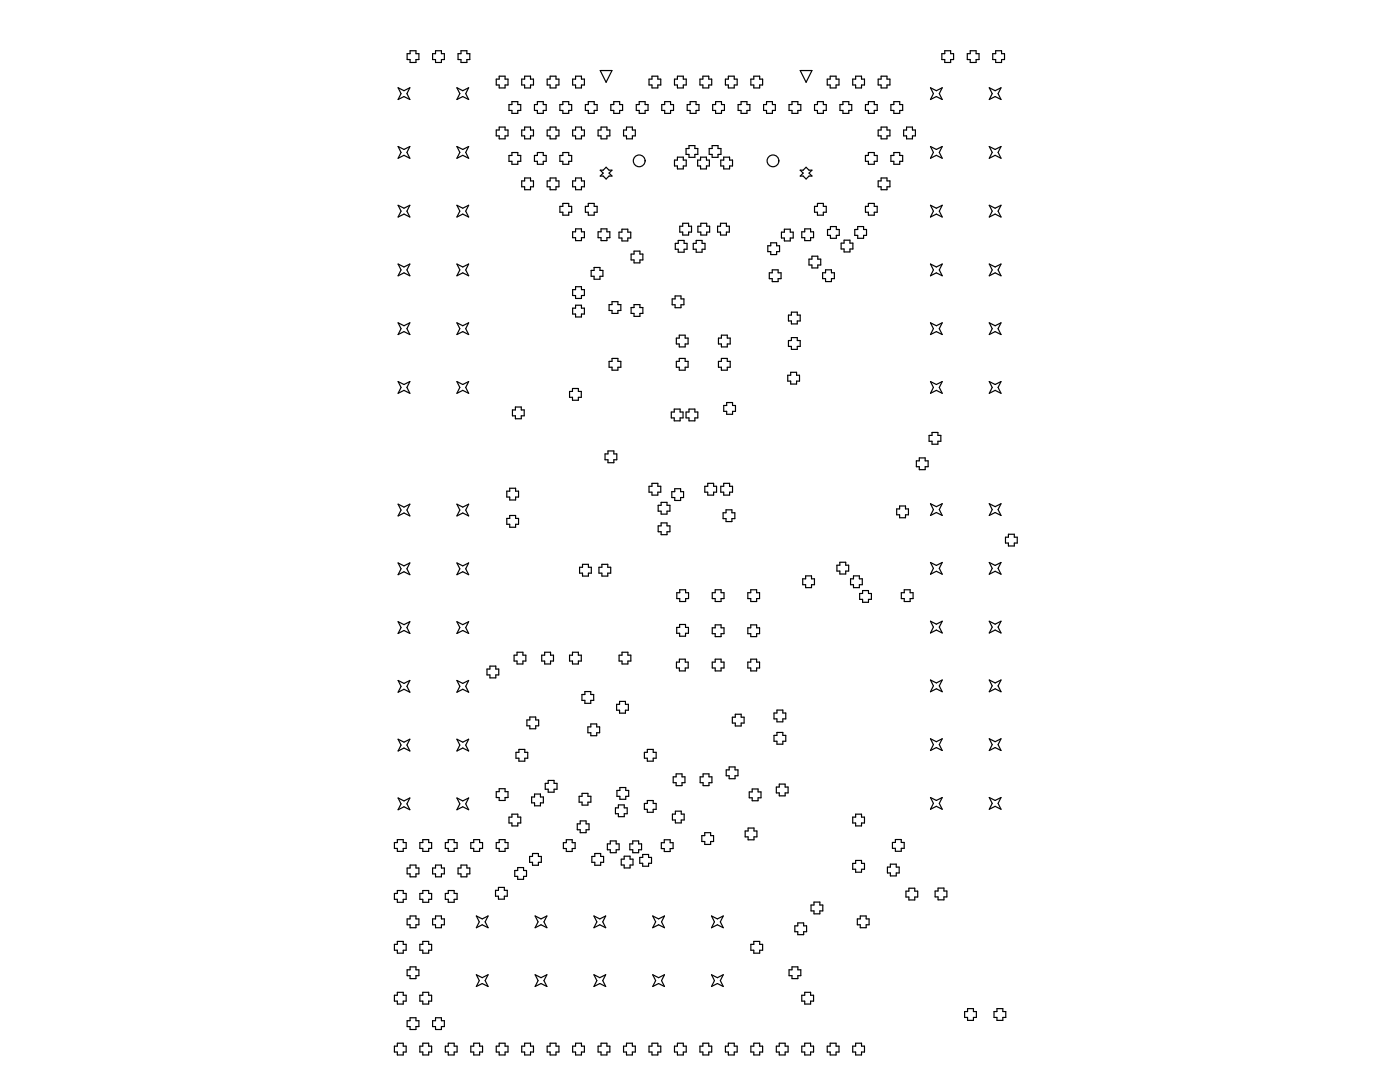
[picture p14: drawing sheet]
<svg xmlns="http://www.w3.org/2000/svg" width="279mm" height="216mm" viewBox="0 0 279 216" stroke-linecap="round" stroke-linejoin="round" font-family="sans-serif">
<g fill="none" stroke="#000" stroke-width=".24">
<path d="M79.5 17.5l1.1 .6 1.2-.6-.6 1.2 .6 1.2-1.2-.6-1.1 .6 .5-1.2zM81.3 10.7h.5v-.6h1.2v.6h.6v1.2h-.6v.6h-1.2v-.6h-.5zM86.3 10.7h.6v-.6h1.2v.6h.6v1.2h-.6v.6h-1.2v-.6h-.6zM91.2 17.5l1.2 .6 1.1-.6-.6 1.2 .6 1.2-1.1-.6-1.2 .6 .6-1.2zM91.4 10.7h.6v-.6h1.2v.6h.6v1.2h-.6v.6h-1.2v-.6h-.6zM99 15.8h.6v-.6h1.2v.6h.6v1.2h-.6v.5h-1.2v-.5h-.6zM104.1 15.8h.6v-.6h1.2v.6h.6v1.2h-.6v.5h-1.2v-.5h-.6zM109.2 15.8h.6v-.6h1.2v.6h.5v1.2h-.5v.5h-1.2v-.5h-.6zM114.3 15.8h.6v-.6h1.1v.6h.6v1.2h-.6v.5h-1.1v-.5h-.6zM119.8 14.1h2.3l-1.1 2.3zM129.5 15.8h.6v-.6h1.2v.6h.6v1.2h-.6v.5h-1.2v-.5h-.6zM134.6 15.8h.6v-.6h1.2v.6h.6v1.2h-.6v.5h-1.2v-.5h-.6z"/>
<path d="M139.7 15.8h.6v-.6h1.1v.6h.6v1.2h-.6v.5h-1.1v-.5h-.6zM144.8 15.8h.6v-.6h1.1v.6h.6v1.2h-.6v.5h-1.1v-.5h-.6zM149.9 15.8h.5v-.6h1.2v.6h.6v1.2h-.6v.5h-1.2v-.5h-.5zM159.7 14.1h2.3l-1.1 2.3zM165.1 15.8h.6v-.6h1.2v.6h.5v1.2h-.5v.5h-1.2v-.5h-.6zM170.2 15.8h.6v-.6h1.1v.6h.6v1.2h-.6v.5h-1.1v-.5h-.6zM175.3 15.8h.5v-.6h1.2v.6h.6v1.2h-.6v.5h-1.2v-.5h-.5zM185.7 17.5l1.2 .6 1.1-.6-.5 1.2 .5 1.2-1.1-.6-1.2 .6 .6-1.2zM188 10.7h.5v-.6h1.2v.6h.6v1.2h-.6v.6h-1.2v-.6h-.5zM193 10.7h.6v-.6h1.2v.6h.6v1.2h-.6v.6h-1.2v-.6h-.6zM197.4 17.5l1.2 .6 1.2-.6-.6 1.2 .6 1.2-1.2-.6-1.2 .6 .6-1.2zM198.1 10.7h.6v-.6h1.2v.6h.6v1.2h-.6v.6h-1.2v-.6h-.6z"/>
<path d="M79.5 29.2l1.1 .6 1.2-.6-.6 1.2 .6 1.2-1.2-.6-1.1 .6 .5-1.2zM91.2 29.2l1.2 .6 1.1-.6-.6 1.2 .6 1.2-1.1-.6-1.2 .6 .6-1.2zM99 25.9h.6v-.5h1.2v.5h.6v1.2h-.6v.6h-1.2v-.6h-.6zM101.6 20.9h.6v-.6h1.1v.6h.6v1.1h-.6v.6h-1.1v-.6h-.6zM101.6 31h.6v-.6h1.1v.6h.6v1.2h-.6v.6h-1.1v-.6h-.6zM104.1 25.9h.6v-.5h1.2v.5h.6v1.2h-.6v.6h-1.2v-.6h-.6zM104.1 36.1h.6v-.6h1.2v.6h.6v1.2h-.6v.6h-1.2v-.6h-.6zM106.7 20.9h.5v-.6h1.2v.6h.6v1.1h-.6v.6h-1.2v-.6h-.5zM106.7 31h.5v-.6h1.2v.6h.6v1.2h-.6v.6h-1.2v-.6h-.5zM109.2 36.1h.6v-.6h1.2v.6h.5v1.2h-.5v.6h-1.2v-.6h-.6zM109.2 25.9h.6v-.5h1.2v.5h.5v1.2h-.5v.6h-1.2v-.6h-.6zM111.7 31h.6v-.6h1.2v.6h.6v1.2h-.6v.6h-1.2v-.6h-.6z"/>
<path d="M111.7 20.9h.6v-.6h1.2v.6h.6v1.1h-.6v.6h-1.2v-.6h-.6zM114.3 36.1h.6v-.6h1.1v.6h.6v1.2h-.6v.6h-1.1v-.6h-.6zM114.3 25.9h.6v-.5h1.1v.5h.6v1.2h-.6v.6h-1.1v-.6h-.6zM116.8 20.9h.6v-.6h1.2v.6h.6v1.1h-.6v.6h-1.2v-.6h-.6zM119.4 25.9h.5v-.5h1.2v.5h.6v1.2h-.6v.6h-1.2v-.6h-.5zM119.8 34h.6l.6-.6 .5 .6h.6l-.6 .5 .6 .6h-.6l-.5 .6-.6-.6h-.6l.6-.6zM121.9 20.9h.6v-.6h1.2v.6h.6v1.1h-.6v.6h-1.2v-.6h-.6zM124.4 25.9h.6v-.5h1.2v.5h.6v1.2h-.6v.6h-1.2v-.6h-.6zM127 20.9h.6v-.6h1.1v.6h.6v1.1h-.6v.6h-1.1v-.6h-.6zM132.1 20.9h.6v-.6h1.1v.6h.6v1.1h-.6v.6h-1.1v-.6h-.6zM134.6 31.9h.6v-.5h1.2v.5h.6v1.2h-.6v.6h-1.2v-.6h-.6zM136.9 29.6h.6v-.5h1.2v.5h.6v1.2h-.6v.6h-1.2v-.6h-.6z"/>
<path d="M137.1 20.9h.6v-.6h1.2v.6h.6v1.1h-.6v.6h-1.2v-.6h-.6zM139.2 31.9h.6v-.5h1.2v.5h.6v1.2h-.6v.6h-1.2v-.6h-.6zM141.5 29.6h.6v-.5h1.2v.5h.6v1.2h-.6v.6h-1.2v-.6h-.6zM142.2 20.9h.6v-.6h1.2v.6h.6v1.1h-.6v.6h-1.2v-.6h-.6zM143.8 31.9h.6v-.5h1.2v.5h.6v1.2h-.6v.6h-1.2v-.6h-.6zM147.3 20.9h.6v-.6h1.2v.6h.6v1.1h-.6v.6h-1.2v-.6h-.6zM152.4 20.9h.6v-.6h1.2v.6h.5v1.1h-.5v.6h-1.2v-.6h-.6zM157.5 20.9h.6v-.6h1.1v.6h.6v1.1h-.6v.6h-1.1v-.6h-.6zM159.7 34h.6l.6-.6 .6 .6h.5l-.5 .5 .5 .6h-.5l-.6 .6-.6-.6h-.6l.6-.6zM162.6 20.9h.5v-.6h1.2v.6h.6v1.1h-.6v.6h-1.2v-.6h-.5zM167.6 20.9h.6v-.6h1.2v.6h.6v1.1h-.6v.6h-1.2v-.6h-.6zM172.7 31h.6v-.6h1.2v.6h.6v1.2h-.6v.6h-1.2v-.6h-.6z"/>
<path d="M172.7 20.9h.6v-.6h1.2v.6h.6v1.1h-.6v.6h-1.2v-.6h-.6zM175.3 36.1h.5v-.6h1.2v.6h.6v1.2h-.6v.6h-1.2v-.6h-.5zM175.3 25.9h.5v-.5h1.2v.5h.6v1.2h-.6v.6h-1.2v-.6h-.5zM177.8 31h.6v-.6h1.2v.6h.5v1.2h-.5v.6h-1.2v-.6h-.6zM177.8 20.9h.6v-.6h1.2v.6h.5v1.1h-.5v.6h-1.2v-.6h-.6zM180.3 25.9h.6v-.5h1.2v.5h.6v1.2h-.6v.6h-1.2v-.6h-.6zM185.7 29.2l1.2 .6 1.1-.6-.5 1.2 .5 1.2-1.1-.6-1.2 .6 .6-1.2zM197.4 29.2l1.2 .6 1.2-.6-.6 1.2 .6 1.2-1.2-.6-1.2 .6 .6-1.2zM79.5 52.7l1.1 .6 1.2-.6-.6 1.2 .6 1.1-1.2-.6-1.1 .6 .5-1.1zM79.5 41l1.1 .5 1.2-.5-.6 1.1 .6 1.2-1.2-.6-1.1 .6 .5-1.2zM91.2 41l1.2 .5 1.1-.5-.6 1.1 .6 1.2-1.1-.6-1.2 .6 .6-1.2zM91.2 52.7l1.2 .6 1.1-.6-.6 1.2 .6 1.1-1.1-.6-1.2 .6 .6-1.1z"/>
<path d="M111.7 41.2h.6v-.6h1.2v.6h.6v1.1h-.6v.6h-1.2v-.6h-.6zM114.3 46.3h.6v-.6h1.1v.6h.6v1.1h-.6v.6h-1.1v-.6h-.6zM114.3 57.8h.6v-.6h1.1v.6h.6v1.2h-.6v.6h-1.1v-.6h-.6zM116.8 41.2h.6v-.6h1.2v.6h.6v1.1h-.6v.6h-1.2v-.6h-.6zM118 54h.6v-.6h1.1v.6h.6v1.1h-.6v.6h-1.1v-.6h-.6zM119.4 46.3h.5v-.6h1.2v.6h.6v1.1h-.6v.6h-1.2v-.6h-.5zM123.5 46.3h.6v-.6h1.2v.6h.6v1.2h-.6v.6h-1.2v-.6h-.6zM125.9 50.7h.6v-.6h1.2v.6h.6v1.2h-.6v.6h-1.2v-.6h-.6zM134.1 59.6h.6v-.5h1.2v.5h.6v1.2h-.6v.6h-1.2v-.6h-.6zM134.8 48.6h.6v-.6h1.1v.6h.6v1.1h-.6v.6h-1.1v-.6h-.6zM135.7 45.1h.6v-.5h1.1v.5h.6v1.2h-.6v.6h-1.1v-.6h-.6zM138.4 48.6h.5v-.6h1.2v.6h.6v1.1h-.6v.6h-1.2v-.6h-.5z"/>
<path d="M139.3 45.1h.6v-.5h1.1v.5h.6v1.2h-.6v.6h-1.1v-.6h-.6zM143.2 45.1h.6v-.5h1.2v.5h.6v1.2h-.6v.6h-1.2v-.6h-.6zM153.2 49h.6v-.5h1.2v.5h.6v1.2h-.6v.6h-1.2v-.6h-.6zM153.5 54.4h.6v-.6h1.2v.6h.6v1.2h-.6v.6h-1.2v-.6h-.6zM156 46.3h.5v-.6h1.2v.6h.6v1.2h-.6v.6h-1.2v-.6h-.5zM160 46.3h.6v-.6h1.2v.6h.6v1.1h-.6v.6h-1.2v-.6h-.6zM161.4 51.7h.6v-.6h1.2v.6h.6v1.2h-.6v.6h-1.2v-.6h-.6zM162.6 41.2h.5v-.6h1.2v.6h.6v1.1h-.6v.6h-1.2v-.6h-.5zM164.2 54.4h.6v-.6h1.1v.6h.6v1.2h-.6v.6h-1.1v-.6h-.6zM165.1 45.8h.6v-.6h1.2v.6h.6v1.2h-.6v.6h-1.2v-.6h-.6zM167.9 48.5h.6v-.6h1.1v.6h.6v1.2h-.6v.6h-1.1v-.6h-.6zM170.6 45.8h.6v-.6h1.1v.6h.6v1.2h-.6v.6h-1.1v-.6h-.6z"/>
<path d="M172.7 41.2h.6v-.6h1.2v.6h.6v1.1h-.6v.6h-1.2v-.6h-.6zM185.7 52.7l1.2 .6 1.1-.6-.5 1.2 .5 1.1-1.1-.6-1.2 .6 .6-1.1zM185.7 41l1.2 .5 1.1-.5-.5 1.1 .5 1.2-1.1-.6-1.2 .6 .6-1.2zM197.4 52.7l1.2 .6 1.2-.6-.6 1.2 .6 1.1-1.2-.6-1.2 .6 .6-1.1zM197.4 41l1.2 .5 1.2-.5-.6 1.1 .6 1.2-1.2-.6-1.2 .6 .6-1.2zM79.5 76.1l1.1 .6 1.2-.6-.6 1.2 .6 1.2-1.2-.6-1.1 .6 .5-1.2zM79.5 64.4l1.1 .6 1.2-.6-.6 1.2 .6 1.2-1.2-.6-1.1 .6 .5-1.2zM91.2 76.1l1.2 .6 1.1-.6-.6 1.2 .6 1.2-1.1-.6-1.2 .6 .6-1.2zM91.2 64.4l1.2 .6 1.1-.6-.6 1.2 .6 1.2-1.1-.6-1.2 .6 .6-1.2zM113.7 78.1h.6v-.6h1.1v.6h.6v1.2h-.6v.6h-1.1v-.6h-.6zM114.3 61.5h.6v-.6h1.1v.6h.6v1.2h-.6v.5h-1.1v-.5h-.6zM121.6 60.8h.5v-.6h1.2v.6h.6v1.2h-.6v.5h-1.2v-.5h-.5z"/>
<path d="M121.6 72.1h.5v-.6h1.2v.6h.6v1.2h-.6v.6h-1.2v-.6h-.5zM125.9 61.4h.6v-.6h1.2v.6h.6v1.1h-.6v.6h-1.2v-.6h-.6zM135 72.1h.6v-.6h1.1v.6h.6v1.2h-.6v.6h-1.1v-.6h-.6zM135 67.5h.6v-.6h1.1v.6h.6v1.1h-.6v.6h-1.1v-.6h-.6zM143.4 72.1h.6v-.6h1.1v.6h.6v1.2h-.6v.6h-1.1v-.6h-.6zM143.4 67.5h.6v-.6h1.1v.6h.6v1.1h-.6v.6h-1.1v-.6h-.6zM157.2 74.9h.6v-.6h1.2v.6h.6v1.1h-.6v.6h-1.2v-.6h-.6zM157.4 68h.5v-.6h1.2v.6h.6v1.1h-.6v.6h-1.2v-.6h-.5zM157.4 62.9h.5v-.6h1.2v.6h.6v1.1h-.6v.6h-1.2v-.6h-.5zM185.7 76.1l1.2 .6 1.1-.6-.5 1.2 .5 1.2-1.1-.6-1.2 .6 .6-1.2zM185.7 64.4l1.2 .6 1.1-.6-.5 1.2 .5 1.2-1.1-.6-1.2 .6 .6-1.2zM197.4 76.1l1.2 .6 1.2-.6-.6 1.2 .6 1.2-1.2-.6-1.2 .6 .6-1.2z"/>
<path d="M197.4 64.4l1.2 .6 1.2-.6-.6 1.2 .6 1.2-1.2-.6-1.2 .6 .6-1.2zM101.1 98h.6v-.6h1.2v.6h.6v1.2h-.6v.6h-1.2v-.6h-.6zM102.3 81.8h.6v-.6h1.1v.6h.6v1.2h-.6v.6h-1.1v-.6h-.6zM120.7 90.6h.6v-.6h1.2v.6h.6v1.1h-.6v.6h-1.2v-.6h-.6zM129.5 97h.6v-.6h1.2v.6h.6v1.2h-.6v.6h-1.2v-.6h-.6zM134 82.2h.6v-.6h1.1v.6h.6v1.2h-.6v.6h-1.1v-.6h-.6zM134.1 98.1h.6v-.6h1.1v.6h.6v1.2h-.6v.6h-1.1v-.6h-.6zM136.9 82.2h.6v-.6h1.2v.6h.6v1.2h-.6v.6h-1.2v-.6h-.6zM140.7 97h.5v-.6h1.2v.6h.6v1.2h-.6v.6h-1.2v-.6h-.5zM143.8 97h.6v-.6h1.2v.6h.6v1.2h-.6v.6h-1.2v-.6h-.6zM144.4 80.9h.6v-.6h1.2v.6h.6v1.2h-.6v.6h-1.2v-.6h-.6zM182.9 92h.6v-.6h1.1v.6h.6v1.1h-.6v.6h-1.1v-.6h-.6z"/>
<path d="M185.4 86.9h.6v-.6h1.2v.6h.6v1.1h-.6v.6h-1.2v-.6h-.6zM79.5 112.3l1.1 .6 1.2-.6-.6 1.2 .6 1.2-1.2-.6-1.1 .6 .5-1.2zM79.5 100.6l1.1 .6 1.2-.6-.6 1.2 .6 1.1-1.2-.5-1.1 .5 .5-1.1zM91.2 112.3l1.2 .6 1.1-.6-.6 1.2 .6 1.2-1.1-.6-1.2 .6 .6-1.2zM91.2 100.6l1.2 .6 1.1-.6-.6 1.2 .6 1.1-1.1-.5-1.2 .5 .6-1.1zM101.1 103.4h.6v-.5h1.2v.5h.6v1.2h-.6v.6h-1.2v-.6h-.6zM115.7 113.2h.6v-.6h1.1v.6h.6v1.2h-.6v.5h-1.1v-.5h-.6zM119.5 113.2h.6v-.6h1.2v.6h.6v1.2h-.6v.5h-1.2v-.5h-.6zM131.4 104.9h.5v-.6h1.2v.6h.6v1.2h-.6v.6h-1.2v-.6h-.5zM131.4 100.8h.5v-.6h1.2v.6h.6v1.2h-.6v.6h-1.2v-.6h-.5zM135.1 118.3h.6v-.6h1.1v.6h.6v1.1h-.6v.6h-1.1v-.6h-.6zM142.1 118.3h.6v-.6h1.2v.6h.6v1.1h-.6v.6h-1.2v-.6h-.6z"/>
<path d="M144.3 102.3h.6v-.6h1.2v.6h.6v1.2h-.6v.6h-1.2v-.6h-.6zM149.2 118.3h.6v-.6h1.2v.6h.6v1.1h-.6v.6h-1.2v-.6h-.6zM160.2 115.5h.6v-.6h1.2v.6h.5v1.2h-.5v.6h-1.2v-.6h-.6zM167 112.8h.6v-.6h1.2v.6h.6v1.2h-.6v.5h-1.2v-.5h-.6zM169.7 115.5h.6v-.6h1.2v.6h.6v1.2h-.6v.6h-1.2v-.6h-.6zM171.6 118.4h.5v-.6h1.2v.6h.6v1.2h-.6v.6h-1.2v-.6h-.5zM179 101.6h.5v-.6h1.2v.6h.6v1.1h-.6v.6h-1.2v-.6h-.5zM179.9 118.3h.6v-.6h1.1v.6h.6v1.1h-.6v.6h-1.1v-.6h-.6zM185.7 100.5l1.2 .6 1.1-.6-.5 1.2 .5 1.2-1.1-.6-1.2 .6 .6-1.2zM185.7 112.2l1.2 .6 1.1-.6-.5 1.2 .5 1.2-1.1-.6-1.2 .6 .6-1.2zM197.4 112.2l1.2 .6 1.2-.6-.6 1.2 .6 1.2-1.2-.6-1.2 .6 .6-1.2zM197.4 100.5l1.2 .6 1.2-.6-.6 1.2 .6 1.2-1.2-.6-1.2 .6 .6-1.2z"/>
<path d="M200.7 107.2h.6v-.6h1.1v.6h.6v1.2h-.6v.5h-1.1v-.5h-.6zM79.5 135.8l1.1 .6 1.2-.6-.6 1.1 .6 1.2-1.2-.6-1.1 .6 .5-1.2zM79.5 124.1l1.1 .5 1.2-.5-.6 1.1 .6 1.2-1.2-.6-1.1 .6 .5-1.2zM91.2 135.8l1.2 .6 1.1-.6-.6 1.1 .6 1.2-1.1-.6-1.2 .6 .6-1.2zM91.2 124.1l1.2 .5 1.1-.5-.6 1.1 .6 1.2-1.1-.6-1.2 .6 .6-1.2zM97.2 133.5h.6v-.6h1.1v.6h.6v1.2h-.6v.6h-1.1v-.6h-.6zM102.6 130.7h.6v-.6h1.2v.6h.5v1.2h-.5v.6h-1.2v-.6h-.6zM108.1 130.7h.6v-.6h1.2v.6h.6v1.2h-.6v.6h-1.2v-.6h-.6zM113.7 130.7h.6v-.6h1.1v.6h.6v1.2h-.6v.6h-1.1v-.6h-.6zM116.1 138.6h.6v-.6h1.2v.6h.6v1.2h-.6v.5h-1.2v-.5h-.6zM123.6 130.7h.5v-.6h1.2v.6h.6v1.2h-.6v.6h-1.2v-.6h-.5zM135 132.1h.6v-.6h1.2v.6h.5v1.2h-.5v.6h-1.2v-.6h-.6z"/>
<path d="M135 125.2h.6v-.6h1.2v.6h.6v1.2h-.6v.6h-1.2v-.6h-.6zM142.1 132.1h.6v-.6h1.2v.6h.6v1.2h-.6v.6h-1.2v-.6h-.6zM142.1 125.3h.6v-.6h1.2v.6h.6v1.1h-.6v.6h-1.2v-.6h-.6zM149.2 132.1h.6v-.6h1.2v.6h.6v1.2h-.6v.6h-1.2v-.6h-.6zM149.2 125.3h.6v-.6h1.2v.6h.6v1.1h-.6v.6h-1.2v-.6h-.6zM185.7 135.7l1.2 .6 1.1-.6-.5 1.2 .5 1.1-1.1-.6-1.2 .6 .6-1.1zM185.7 124l1.2 .5 1.1-.5-.5 1.1 .5 1.2-1.1-.6-1.2 .6 .6-1.2zM197.4 135.7l1.2 .6 1.2-.6-.6 1.2 .6 1.1-1.2-.6-1.2 .6 .6-1.1zM197.4 124l1.2 .5 1.2-.5-.6 1.1 .6 1.2-1.2-.6-1.2 .6 .6-1.2zM79.5 159.2l1.1 .6 1.2-.6-.6 1.2 .6 1.2-1.2-.6-1.1 .6 .5-1.2zM79.5 147.5l1.1 .6 1.2-.6-.6 1.2 .6 1.1-1.2-.5-1.1 .5 .5-1.1zM91.2 159.2l1.2 .6 1.1-.6-.6 1.2 .6 1.2-1.1-.6-1.2 .6 .6-1.2z"/>
<path d="M91.2 147.5l1.2 .6 1.1-.6-.6 1.2 .6 1.1-1.1-.5-1.2 .5 .6-1.1zM99 158h.6v-.6h1.2v.6h.6v1.1h-.6v.6h-1.2v-.6h-.6zM103 150.1h.6v-.6h1.1v.6h.6v1.2h-.6v.6h-1.1v-.6h-.6zM105.2 143.7h.5v-.6h1.2v.6h.6v1.1h-.6v.6h-1.2v-.6h-.5zM106.1 159h.6v-.6h1.2v.6h.5v1.2h-.5v.6h-1.2v-.6h-.6zM108.8 156.3h.6v-.6h1.2v.6h.6v1.2h-.6v.6h-1.2v-.6h-.6zM115.6 158.9h.6v-.6h1.1v.6h.6v1.2h-.6v.6h-1.1v-.6h-.6zM117.3 145h.6v-.5h1.2v.5h.6v1.2h-.6v.6h-1.2v-.6h-.6zM123.1 140.5h.5v-.5h1.2v.5h.6v1.2h-.6v.6h-1.2v-.6h-.5zM123.1 157.7h.6v-.6h1.2v.6h.6v1.2h-.6v.6h-1.2v-.6h-.6zM128.6 150.1h.6v-.6h1.2v.6h.5v1.2h-.5v.6h-1.2v-.6h-.6zM134.4 155h.5v-.6h1.2v.6h.6v1.2h-.6v.6h-1.2v-.6h-.5z"/>
<path d="M139.7 155h.6v-.6h1.2v.6h.6v1.2h-.6v.6h-1.2v-.6h-.6zM144.9 153.6h.6v-.6h1.2v.6h.6v1.2h-.6v.6h-1.2v-.6h-.6zM146.2 143.1h.5v-.6h1.2v.6h.6v1.2h-.6v.6h-1.2v-.6h-.5zM149.5 158h.6v-.6h1.2v.6h.6v1.2h-.6v.6h-1.2v-.6h-.6zM154.5 142.3h.6v-.6h1.1v.6h.6v1.1h-.6v.6h-1.1v-.6h-.6zM154.5 146.7h.6v-.6h1.1v.6h.6v1.2h-.6v.6h-1.1v-.6h-.6zM154.9 157h.6v-.5h1.2v.5h.6v1.2h-.6v.6h-1.2v-.6h-.6zM185.7 159.1l1.2 .6 1.1-.6-.5 1.2 .5 1.2-1.1-.6-1.2 .6 .6-1.2zM185.7 147.4l1.2 .6 1.1-.6-.5 1.2 .5 1.2-1.1-.6-1.2 .6 .6-1.2zM197.4 159.1l1.2 .6 1.2-.6-.6 1.2 .6 1.2-1.2-.6-1.2 .6 .6-1.2zM197.4 147.4l1.2 .6 1.2-.6-.6 1.2 .6 1.2-1.2-.6-1.2 .6 .6-1.2zM78.7 168.1h.6v-.6h1.2v.6h.6v1.2h-.6v.6h-1.2v-.6h-.6z"/>
<path d="M78.7 178.3h.6v-.6h1.2v.6h.6v1.2h-.6v.5h-1.2v-.5h-.6zM81.3 173.2h.5v-.6h1.2v.6h.6v1.2h-.6v.6h-1.2v-.6h-.5zM83.8 178.3h.6v-.6h1.2v.6h.5v1.2h-.5v.5h-1.2v-.5h-.6zM83.8 168.1h.6v-.6h1.2v.6h.5v1.2h-.5v.6h-1.2v-.6h-.6zM86.3 173.2h.6v-.6h1.2v.6h.6v1.2h-.6v.6h-1.2v-.6h-.6zM88.9 178.3h.6v-.6h1.1v.6h.6v1.2h-.6v.5h-1.1v-.5h-.6zM88.9 168.1h.6v-.6h1.1v.6h.6v1.2h-.6v.6h-1.1v-.6h-.6zM91.4 173.2h.6v-.6h1.2v.6h.6v1.2h-.6v.6h-1.2v-.6h-.6zM94 168.1h.5v-.6h1.2v.6h.6v1.2h-.6v.6h-1.2v-.6h-.5zM98.9 177.7h.6v-.6h1.1v.6h.6v1.1h-.6v.6h-1.1v-.6h-.6zM99 168.1h.6v-.6h1.2v.6h.6v1.2h-.6v.6h-1.2v-.6h-.6zM101.6 163h.6v-.5h1.1v.5h.6v1.2h-.6v.6h-1.1v-.6h-.6z"/>
<path d="M102.7 173.7h.6v-.6h1.2v.6h.6v1.2h-.6v.6h-1.2v-.6h-.6zM105.7 170.9h.6v-.6h1.2v.6h.5v1.2h-.5v.6h-1.2v-.6h-.6zM112.4 168.1h.6v-.5h1.2v.5h.6v1.2h-.6v.6h-1.2v-.6h-.6zM115.2 164.4h.6v-.6h1.2v.6h.6v1.2h-.6v.6h-1.2v-.6h-.6zM118.1 170.9h.6v-.6h1.2v.6h.6v1.2h-.6v.6h-1.2v-.6h-.6zM121.2 168.4h.6v-.6h1.2v.6h.6v1.2h-.6v.5h-1.2v-.5h-.6zM122.8 161.2h.6v-.6h1.2v.6h.6v1.2h-.6v.6h-1.2v-.6h-.6zM124 171.4h.6v-.6h1.1v.6h.6v1.2h-.6v.6h-1.1v-.6h-.6zM125.7 168.4h.6v-.6h1.2v.6h.5v1.2h-.5v.5h-1.2v-.5h-.6zM127.7 171.1h.6v-.6h1.1v.6h.6v1.2h-.6v.5h-1.1v-.5h-.6zM128.6 160.3h.6v-.6h1.2v.6h.5v1.2h-.5v.6h-1.2v-.6h-.6zM132 168.2h.6v-.6h1.1v.6h.6v1.1h-.6v.6h-1.1v-.6h-.6z"/>
<path d="M134.2 162.4h.6v-.5h1.2v.5h.5v1.2h-.5v.6h-1.2v-.6h-.6zM140.1 166.7h.5v-.5h1.2v.5h.6v1.2h-.6v.6h-1.2v-.6h-.5zM148.7 165.8h.6v-.6h1.2v.6h.6v1.2h-.6v.6h-1.2v-.6h-.6zM170.2 163h.6v-.5h1.1v.5h.6v1.2h-.6v.6h-1.1v-.6h-.6zM170.2 172.3h.6v-.6h1.1v.6h.6v1.2h-.6v.5h-1.1v-.5h-.6zM177.1 173h.6v-.6h1.2v.6h.6v1.2h-.6v.6h-1.2v-.6h-.6zM178.1 168.1h.6v-.6h1.2v.6h.6v1.2h-.6v.6h-1.2v-.6h-.6zM180.8 177.8h.6v-.6h1.2v.6h.5v1.2h-.5v.6h-1.2v-.6h-.6zM186.6 177.8h.6v-.6h1.2v.6h.6v1.2h-.6v.6h-1.2v-.6h-.6zM78.7 188.4h.6v-.6h1.2v.6h.6v1.2h-.6v.6h-1.2v-.6h-.6zM78.7 198.6h.6v-.6h1.2v.6h.6v1.2h-.6v.5h-1.2v-.5h-.6zM81.3 183.4h.5v-.6h1.2v.6h.6v1.1h-.6v.6h-1.2v-.6h-.5z"/>
<path d="M81.3 193.5h.5v-.6h1.2v.6h.6v1.2h-.6v.6h-1.2v-.6h-.5zM83.8 198.6h.6v-.6h1.2v.6h.5v1.2h-.5v.5h-1.2v-.5h-.6zM83.8 188.4h.6v-.6h1.2v.6h.5v1.2h-.5v.6h-1.2v-.6h-.6zM86.3 183.4h.6v-.6h1.2v.6h.6v1.1h-.6v.6h-1.2v-.6h-.6zM95.1 194.5l1.1 .6 1.2-.6-.6 1.2 .6 1.1-1.2-.5-1.1 .5 .6-1.1zM95.1 182.8l1.1 .6 1.2-.6-.6 1.1 .6 1.2-1.2-.6-1.1 .6 .6-1.2zM106.8 194.5l1.2 .6 1.1-.6-.5 1.2 .5 1.1-1.1-.5-1.2 .5 .6-1.1zM106.8 182.8l1.2 .6 1.1-.6-.5 1.1 .5 1.2-1.1-.6-1.2 .6 .6-1.2zM118.5 194.5l1.2 .6 1.2-.6-.6 1.2 .6 1.1-1.2-.5-1.2 .5 .6-1.1zM118.5 182.8l1.2 .6 1.2-.6-.6 1.1 .6 1.2-1.2-.6-1.2 .6 .6-1.2zM130.3 194.5l1.1 .6 1.2-.6-.6 1.2 .6 1.1-1.2-.5-1.1 .5 .6-1.1zM130.3 182.8l1.1 .6 1.2-.6-.6 1.1 .6 1.2-1.2-.6-1.1 .6 .6-1.2z"/>
<path d="M142 182.8l1.2 .6 1.1-.6-.5 1.1 .5 1.2-1.1-.6-1.2 .6 .6-1.2zM142 194.5l1.2 .6 1.1-.6-.5 1.2 .5 1.1-1.1-.5-1.2 .5 .6-1.1zM149.9 188.4h.5v-.6h1.2v.6h.6v1.2h-.6v.6h-1.2v-.6h-.5zM157.5 193.5h.6v-.6h1.1v.6h.6v1.2h-.6v.6h-1.1v-.6h-.6zM158.6 184.7h.6v-.5h1.2v.5h.6v1.2h-.6v.6h-1.2v-.6h-.6zM160 198.6h.6v-.6h1.2v.6h.6v1.2h-.6v.5h-1.2v-.5h-.6zM161.9 180.6h.5v-.6h1.2v.6h.6v1.2h-.6v.5h-1.2v-.5h-.5zM171.1 183.4h.6v-.6h1.2v.6h.5v1.1h-.5v.6h-1.2v-.6h-.6zM78.7 208.7h.6v-.5h1.2v.5h.6v1.2h-.6v.6h-1.2v-.6h-.6zM81.3 203.7h.5v-.6h1.2v.6h.6v1.1h-.6v.6h-1.2v-.6h-.5zM83.8 208.7h.6v-.5h1.2v.5h.5v1.2h-.5v.6h-1.2v-.6h-.6zM86.3 203.7h.6v-.6h1.2v.6h.6v1.1h-.6v.6h-1.2v-.6h-.6z"/>
<path d="M88.9 208.7h.6v-.5h1.1v.5h.6v1.2h-.6v.6h-1.1v-.6h-.6zM94 208.7h.5v-.5h1.2v.5h.6v1.2h-.6v.6h-1.2v-.6h-.5zM99 208.7h.6v-.5h1.2v.5h.6v1.2h-.6v.6h-1.2v-.6h-.6zM104.1 208.7h.6v-.5h1.2v.5h.6v1.2h-.6v.6h-1.2v-.6h-.6zM109.2 208.7h.6v-.5h1.2v.5h.5v1.2h-.5v.6h-1.2v-.6h-.6zM114.3 208.7h.6v-.5h1.1v.5h.6v1.2h-.6v.6h-1.1v-.6h-.6zM119.4 208.7h.5v-.5h1.2v.5h.6v1.2h-.6v.6h-1.2v-.6h-.5zM124.4 208.7h.6v-.5h1.2v.5h.6v1.2h-.6v.6h-1.2v-.6h-.6zM129.5 208.7h.6v-.5h1.2v.5h.6v1.2h-.6v.6h-1.2v-.6h-.6zM134.6 208.7h.6v-.5h1.2v.5h.6v1.2h-.6v.6h-1.2v-.6h-.6zM139.7 208.7h.6v-.5h1.1v.5h.6v1.2h-.6v.6h-1.1v-.6h-.6zM144.8 208.7h.6v-.5h1.1v.5h.6v1.2h-.6v.6h-1.1v-.6h-.6z"/>
<path d="M149.9 208.7h.5v-.5h1.2v.5h.6v1.2h-.6v.6h-1.2v-.6h-.5zM154.9 208.7h.6v-.5h1.2v.5h.6v1.2h-.6v.6h-1.2v-.6h-.6zM160 208.7h.6v-.5h1.2v.5h.6v1.2h-.6v.6h-1.2v-.6h-.6zM165.1 208.7h.6v-.5h1.2v.5h.5v1.2h-.5v.6h-1.2v-.6h-.6zM170.2 208.7h.6v-.5h1.1v.5h.6v1.2h-.6v.6h-1.1v-.6h-.6zM192.5 201.8h.6v-.5h1.2v.5h.6v1.2h-.6v.6h-1.2v-.6h-.6zM198.4 201.8h.6v-.5h1.1v.5h.6v1.2h-.6v.6h-1.1v-.6h-.6z"/>
<circle cx="127.6" cy="32.1" r="1.17"/>
<circle cx="154.3" cy="32.1" r="1.17"/>
</g>
</svg>
